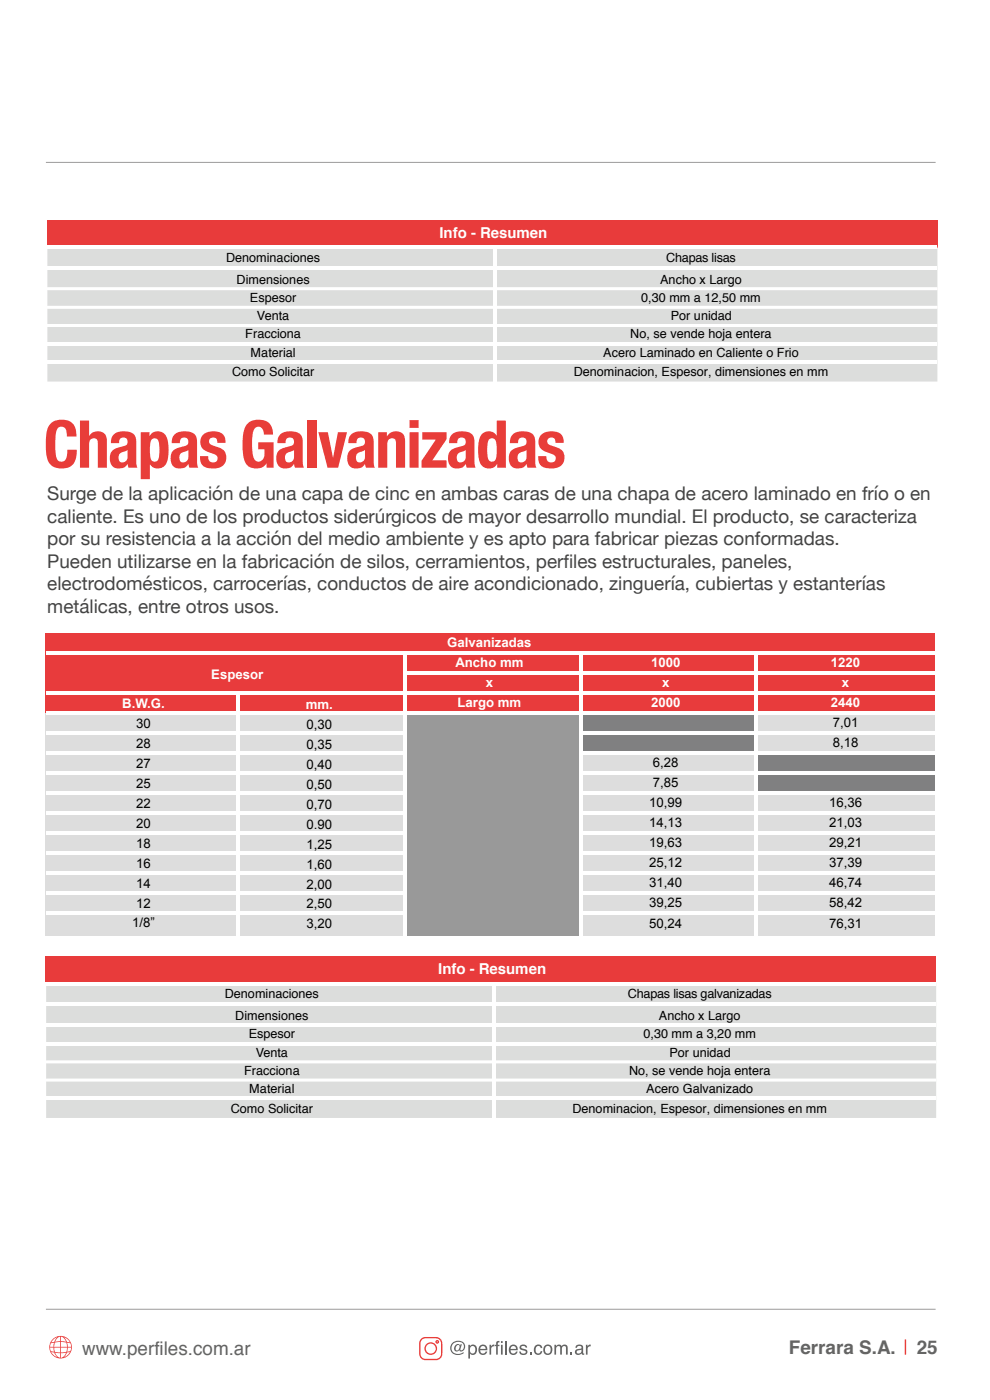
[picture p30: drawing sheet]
<svg xmlns="http://www.w3.org/2000/svg" width="210mm" height="297mm" viewBox="0 0 210 297" stroke-linecap="round" stroke-linejoin="round" font-family="sans-serif">
<defs><g id="words">
<text font-size="14" fill="#e83d39" x="9.2" y="99.2">Chapas Galvanizadas</text>
<g font-size="4" fill="#444">
<text x="10" y="106.1">Surge de la aplicación de una capa de cinc en ambas caras de una chapa de acero laminado en frío o en</text>
<text x="10" y="110.9">caliente. Es uno de los productos siderúrgicos de mayor desarrollo mundial. El producto, se caracteriza</text>
<text x="10" y="115.7">por su resistencia a la acción del medio ambiente y es apto para fabricar piezas conformadas.</text>
<text x="10" y="120.5">Pueden utilizarse en la fabricación de silos, cerramientos, perfiles estructurales, paneles,</text>
<text x="10" y="125.3">electrodomésticos, carrocerías, conductos de aire acondicionado, zinguería, cubiertas y estanterías</text>
<text x="10" y="130.1">metálicas, entre otros usos.</text>
</g>
<g font-size="4" fill="#646463">
<text x="17.4" y="287.4">www.perfiles.com.ar</text>
<text x="167.4" y="287.2">Ferrara S.A.</text>
<text x="194.5" y="287.2">25</text>
</g>
<g font-size="3.2" fill="#fff">
<text x="93.2" y="50.5">Info - Resumen</text>
<text x="93" y="206.7">Info - Resumen</text>
</g>
<text font-size="3" fill="#1d1d1b" x="76.5" y="287.5">https://www.instagram.com/perfiles.com.ar</text>
<g font-size="2.8" fill="#fff">
<text x="94.9" y="137.3">Galvanizadas</text>
<text x="96.6" y="141.6">Ancho mm</text>
<text x="138.1" y="141.6">1000</text>
<text x="176.2" y="141.6">1220</text>
<text x="44.8" y="144">Espesor</text>
<text x="103" y="145.8">x</text>
<text x="140.5" y="145.8">x</text>
<text x="178.6" y="145.8">x</text>
<text x="25.9" y="150.2">B.W.G.</text>
<text x="64.9" y="150.4">mm.</text>
<text x="97.1" y="150">Largo mm</text>
<text x="138.1" y="150">2000</text>
<text x="176.2" y="150">2440</text>
</g>
<g font-size="2.8">
<text x="28.9" y="154.4">30</text>
<text x="65" y="154.6">0,30</text>
<text x="176.6" y="154.3">7,01</text>
<text x="28.9" y="158.7">28</text>
<text x="65" y="158.9">0,35</text>
<text x="176.6" y="158.5">8,18</text>
<text x="28.9" y="162.9">27</text>
<text x="28.9" y="167.1">25</text>
<text x="65" y="163.1">0,40</text>
<text x="65" y="167.3">0,50</text>
<text x="138.5" y="162.7">6,28</text>
<text x="138.5" y="167">7,85</text>
<text x="28.9" y="171.4">22</text>
<text x="65" y="171.6">0,70</text>
<text x="137.7" y="171.2">10,99</text>
<text x="175.9" y="171.2">16,36</text>
<text x="28.9" y="175.6">20</text>
<text x="28.9" y="179.8">18</text>
<text x="65" y="175.8">0.90</text>
<text x="137.7" y="175.4">14,13</text>
<text x="137.7" y="179.7">19,63</text>
<text x="175.9" y="175.4">21,03</text>
<text x="175.9" y="179.7">29,21</text>
<text x="28.9" y="184.1">16</text>
<text x="65" y="180">1,25</text>
<text x="65" y="184.3">1,60</text>
<text x="137.7" y="183.9">25,12</text>
<text x="175.9" y="183.9">37,39</text>
<text x="28.9" y="188.3">14</text>
<text x="65" y="188.5">2,00</text>
<text x="137.7" y="188.1">31,40</text>
<text x="175.9" y="188.1">46,74</text>
<text x="28" y="196.8">1/8”</text>
<text x="28.9" y="192.5">12</text>
<text x="65" y="192.7">2,50</text>
<text x="65" y="197">3,20</text>
<text x="137.7" y="192.4">39,25</text>
<text x="137.7" y="197">50,24</text>
<text x="175.9" y="192.4">58,42</text>
<text x="175.9" y="197">76,31</text>
</g>
<g font-size="2.7">
<text x="47.9" y="55.6">Denominaciones</text>
<text x="141.3" y="55.6">Chapas lisas</text>
<text x="50.2" y="60.2">Dimensiones</text>
<text x="53" y="64.1">Espesor</text>
<text x="136" y="64.1">0,30 mm a 12,50 mm</text>
<text x="140" y="60.2">Ancho x Largo</text>
<text x="52" y="71.8">Fracciona</text>
<text x="54.5" y="67.9">Venta</text>
<text x="133.7" y="71.8">No, se vende hoja entera</text>
<text x="142.3" y="67.9">Por unidad</text>
<text x="53.1" y="75.6">Material</text>
<text x="128" y="75.6">Acero Laminado en Caliente o Frio</text>
<text x="49.2" y="79.9">Como Solicitar</text>
<text x="121.7" y="79.9">Denominacion, Espesor, dimensiones en mm</text>
<text x="47.7" y="211.8">Denominaciones</text>
<text x="133.2" y="211.8">Chapas lisas galvanizadas</text>
<text x="49.9" y="216.4">Dimensiones</text>
<text x="52.7" y="220.3">Espesor</text>
<text x="136.5" y="220.3">0,30 mm a 3,20 mm</text>
<text x="139.8" y="216.4">Ancho x Largo</text>
<text x="54.2" y="224.1">Venta</text>
<text x="142" y="224.1">Por unidad</text>
<text x="51.8" y="228">Fracciona</text>
<text x="52.9" y="231.9">Material</text>
<text x="133.4" y="228">No, se vende hoja entera</text>
<text x="137.1" y="231.9">Acero Galvanizado</text>
<text x="48.9" y="236.1">Como Solicitar</text>
<text x="121.4" y="236.1">Denominacion, Espesor, dimensiones en mm</text>
</g>
</g></defs>
<path d="M9.7 34.5h188.8M9.7 277.8h188.8" fill="none" stroke="#9c9b9b" stroke-width=".21"/>
<path d="M192.1 284.2v3.2" fill="none" stroke="#e83d39" stroke-width=".21"/>
<path d="M192.1 284.2v3.2" fill="none" stroke="#e83d39" stroke-width=".3"/>
<g fill="#646463">
<path d="M103.8 285.3h.4v.3l.3-.3 .3-.1v.4a.54 .54 0 0 0-.6 .6v1.2h-.4z"/>
<path d="M105.3 284.6l.6-.1v.3h-.2l-.1 .2v.3h.3v.3h-.3v1.8h-.4v-1.8h-.2v-.3h.2z"/>
<path d="M96.9 285.4a.54 .54 0 0 0-.3 .6 .54 .54 0 0 0 .5 .5 .66 .66 0 0 0 .1-1.2zM95.9 284.9a1.52 1.52 0 0 1 1.7-.5 1.52 1.52 0 0 1 1 1.5 .67 .67 0 0 1-.4 .7 .67 .67 0 0 1-.8-.2v-.1a.63 .63 0 0 1-.9 .3 .63 .63 0 0 1-.1-1 .6 .6 0 0 1 .6-.5 .6 .6 0 0 1 .6 .4l.1-.3h.3l-.3 1.2a.48 .48 0 0 0 .5 0 .48 .48 0 0 0 .2-.5 1.22 1.22 0 0 0-.7-1.2 1.22 1.22 0 0 0-1.4 .2 1.35 1.35 0 0 0-.2 1.9 1.35 1.35 0 0 0 1.8 .3l.4-.2 .1 .1a1.64 1.64 0 0 1-2.1 .3 1.64 1.64 0 0 1-.6-2.1z"/>
<path d="M99.9 285.7a.83 .83 0 0 0-.2 .9 .83 .83 0 0 0 .7 .5 .88 .88 0 0 0 .4-.8 .88 .88 0 0 0-.5-.8zM99.3 285.3h.4v.3a.91 .91 0 0 1 1.2-.2 .91 .91 0 0 1 .3 1.2 .83 .83 0 0 1-.6 .8 .83 .83 0 0 1-.9-.3v1.1h-.4z"/>
<path d="M102 285.7l-.1 .5h1.1a.57 .57 0 0 0-.3-.6 .57 .57 0 0 0-.7 .1zM101.8 285.6a.95 .95 0 0 1 1.1-.2 .95 .95 0 0 1 .5 1h-1.5a.59 .59 0 0 0 .4 .7 .59 .59 0 0 0 .7-.4h.3a.98 .98 0 0 1-1.2 .7 .98 .98 0 0 1-.6-1.3z"/>
<path d="M106.3 285.3h.3v2.1h-.3zM106.3 284.5h.3v.4h-.3z"/>
</g>
<path d="M107.3 284.5v2.9" fill="none" stroke="#646463" stroke-width=".35"/>
<g fill="#646463">
<path d="M110.4 285.4a.86 .86 0 0 1 1.4 .5h-.3a.45 .45 0 0 0-.5-.4 .45 .45 0 0 0-.4 .4l.2 .2a.9 .9 0 0 1 1.1 .8 .92 .92 0 0 1-1 .5 .92 .92 0 0 1-.8-.7h.4a.52 .52 0 0 0 .5 .5 .52 .52 0 0 0 .5-.5l-.1-.1a1.07 1.07 0 0 1-1.2-.9z"/>
<path d="M112.4 287h.4v.4h-.4z"/>
<path d="M113.5 285.5a.86 .86 0 0 1 .9-.3 .86 .86 0 0 1 .6 .8h-.3a.58 .58 0 0 0-.8-.4 .58 .58 0 0 0-.3 .8 .55 .55 0 0 0 .4 .7 .55 .55 0 0 0 .7-.5h.3a.94 .94 0 0 1-1.2 .8 .94 .94 0 0 1-.5-1.4z"/>
<path d="M117.6 285.3h.4v.3a.68 .68 0 0 1 1.1 0 .69 .69 0 0 1 .8-.4 .69 .69 0 0 1 .5 .8v1.4h-.3v-1.5a.45 .45 0 0 0-.6-.3 .45 .45 0 0 0-.3 .6v1.2h-.4v-1.4a.47 .47 0 0 0-.6-.4 .47 .47 0 0 0-.2 .7v1.1h-.4z"/>
<path d="M121 287h.4v.4h-.4z"/>
<path d="M124.3 285.3h.3v.3l.4-.3 .3-.1v.4a.54 .54 0 0 0-.7 .6v1.2h-.3z"/>
<path d="M108.5 285.7l-.2 .5h1.2a.57 .57 0 0 0-.4-.6 .57 .57 0 0 0-.6 .1zM108.2 285.6a.95 .95 0 0 1 1.2-.2 .95 .95 0 0 1 .4 1h-1.5a.59 .59 0 0 0 .4 .7 .59 .59 0 0 0 .7-.4h.4a.98 .98 0 0 1-1.3 .7 .98 .98 0 0 1-.5-1.3z"/>
<path d="M115.9 285.6a.79 .79 0 0 0-.3 1.1 .79 .79 0 0 0 1 .3 .79 .79 0 0 0 .2-1 .79 .79 0 0 0-.9-.4zM115.5 285.5a1.06 1.06 0 0 1 1.7 .8 1.06 1.06 0 0 1-1.5 1l-.4-.6v-.7z"/>
<path d="M122.4 286.6a.5 .5 0 0 0 .5 .6 .5 .5 0 0 0 .4-.6v-.3zM122.2 285.5a.9 .9 0 0 1 1.5 .3v1.3h.2v.3h-.4l-.1-.3a.7 .7 0 0 1-1.1 .3 .7 .7 0 0 1 0-1.1l1-.3a.47 .47 0 0 0-.4-.5 .47 .47 0 0 0-.5 .4h-.3z"/>
</g>
<g fill="#e83d39">
<path d="M14.2 286.9l.6-.1-.4 .6-.8 .5zM10.9 286.8l.6 .1 .6 1-.8-.5zM11.3 284.2l.8-.5-.6 1-.6 .1zM13.6 283.7l.8 .5 .4 .6-.6-.1zM14.2 284.8l.7 .2 .2 .7h-.7zM12.9 285.9h1.3l-.1 .9-1.2 .1zM12.9 287.1l1.1-.1a1.46 1.46 0 0 1-1.1 1zM11.7 287l1.1 .1v.9a1.46 1.46 0 0 1-1.1-1zM11.5 285.9h1.3v1l-1.2-.1zM11.6 284.8l1.2-.1v1h-1.3zM12.1 283.9l.7-.3v.9l-1.1 .1zM12.9 283.6a1.46 1.46 0 0 1 1.1 1l-1.1-.1zM12.9 284.7l1.2 .1 .1 .9h-1.3zM10.8 285l.7-.2-.2 .9h-.7zM10.6 285.9h.7l.2 .9-.7-.2zM14.4 285.9h.7l-.2 .7-.7 .2zM10.5 285.8a2.4 2.4 0 0 0 4.7 0 2.4 2.4 0 0 0-4.7 0z"/>
<path d="M89.4 284.3l.8-.4h2.3a1.04 1.04 0 0 1 1 1.1v2.2a1.04 1.04 0 0 1-1 1.1h-2.3a1.04 1.04 0 0 1-1-1.1v-2.2zM89.2 284.2l-.3 .8v2.2a1.33 1.33 0 0 0 1.3 1.4h2.3a1.33 1.33 0 0 0 1.3-1.4v-2.2a1.33 1.33 0 0 0-1.3-1.4l-2.7 .1z"/>
<path d="M90.3 286.1a1.06 1.06 0 0 1 2.1 0 1.06 1.06 0 0 1-2.1 0zM90 286.1a1.35 1.35 0 0 0 2.7 0 1.35 1.35 0 0 0-2.7 0z"/>
<path d="M92.6 284.7a.15 .15 0 0 1 .3 0 .15 .15 0 0 1-.3 0zM92.4 284.7a.4 .4 0 0 0 .7 0 .4 .4 0 0 0-.7 0z"/>
</g>
<path d="M10 46.7h188.8v5.7h-188.8z" fill="#e83b3b"/>
<path d="M10 52.3h188.9v28.6h-188.9z" fill="#dcdddc"/>
<g fill="#fff">
<path d="M104.7 52.4h.6v28.5h-.6z"/>
<path d="M9.9 52.2h189v.6h-189z"/>
<path d="M9.9 56.5h189v.6h-189z"/>
<path d="M9.9 64.9h189v.6h-189z"/>
<path d="M9.9 60.9h189v.7h-189z"/>
<path d="M9.9 68.7h189v.7h-189z"/>
<path d="M9.9 72.6h189v.6h-189z"/>
<path d="M9.9 76.4h189v.7h-189z"/>
</g>
<path d="M123.2 159.7h75.1v38.8h-75.1z" fill="#ddd"/>
<path d="M9.7 202.9h188.8v5.8h-188.8z" fill="#e83b3b"/>
<path d="M9.8 208.5h188.8v28.7h-188.8z" fill="#dcdddc"/>
<g fill="#fff">
<path d="M104.4 208.7h.6v28.5h-.6z"/>
<path d="M9.6 208.4h189v.6h-189z"/>
<path d="M9.6 212.7h189v.6h-189z"/>
<path d="M9.6 221.1h189v.6h-189z"/>
<path d="M9.6 217.1h189v.7h-189z"/>
<path d="M9.6 225h189v.6h-189z"/>
<path d="M9.6 228.8h189v.7h-189z"/>
<path d="M9.6 232.7h189v.6h-189z"/>
</g>
<path d="M9.6 134.3h188.7v17.3h-188.7z" fill="#e83b3c"/>
<path d="M9.6 151.3h76.4v47.2h-76.4z" fill="#ddd"/>
<path d="M86 151.3h37.2v47.2h-37.2z" fill="#999"/>
<path d="M123.5 151.4h37.2v8.3h-37.2z" fill="#808081"/>
<path d="M160.5 151.3h37.8v8.8h-37.8z" fill="#ddd"/>
<path d="M160.5 159.7h37.8v8.9h-37.8z" fill="#808081"/>
<g fill="#fff">
<path d="M9.8 155.1h75.8v.8h-75.8z"/>
<path d="M9.8 159.4h75.8v.7h-75.8z"/>
<path d="M9.8 163.6h75.8v.7h-75.8z"/>
<path d="M9.8 167.8h75.8v.8h-75.8z"/>
<path d="M9.8 172.1h75.8v.7h-75.8z"/>
<path d="M9.8 176.3h75.8v.7h-75.8z"/>
<path d="M9.8 180.5h75.8v.8h-75.8z"/>
<path d="M9.8 184.8h75.8v.7h-75.8z"/>
<path d="M9.8 189h75.8v.7h-75.8z"/>
<path d="M9.8 193.2h75.8v.8h-75.8z"/>
<path d="M85.6 138.9h.7v59.6h-.7z"/>
<path d="M122.8 138.9h.7v59.6h-.7z"/>
<path d="M160.1 138.9h.7v59.6h-.7z"/>
<path d="M50.2 147h.7v52.4h-.7z"/>
<path d="M9.8 138.2h188.5v.7h-188.5z"/>
<path d="M86.4 142.4h111.9v.8h-111.9z"/>
<path d="M9.8 146.7h188.5v.7h-188.5z"/>
<path d="M9.8 150.9h188.5v.7h-188.5z"/>
<path d="M123.7 155.1h74.6v.8h-74.6z"/>
<path d="M123.7 159.4h74.6v.7h-74.6z"/>
<path d="M123.7 163.6h74.6v.7h-74.6z"/>
<path d="M123.7 167.8h74.6v.8h-74.6z"/>
<path d="M123.7 172.1h74.6v.7h-74.6z"/>
<path d="M123.7 176.3h74.6v.7h-74.6z"/>
<path d="M123.7 180.5h74.6v.8h-74.6z"/>
<path d="M123.7 184.8h74.6v.7h-74.6z"/>
<path d="M123.7 189h74.6v.7h-74.6z"/>
<path d="M123.7 193.2h74.6v.8h-74.6z"/>
</g>
<use href="#words"/>
</svg>
